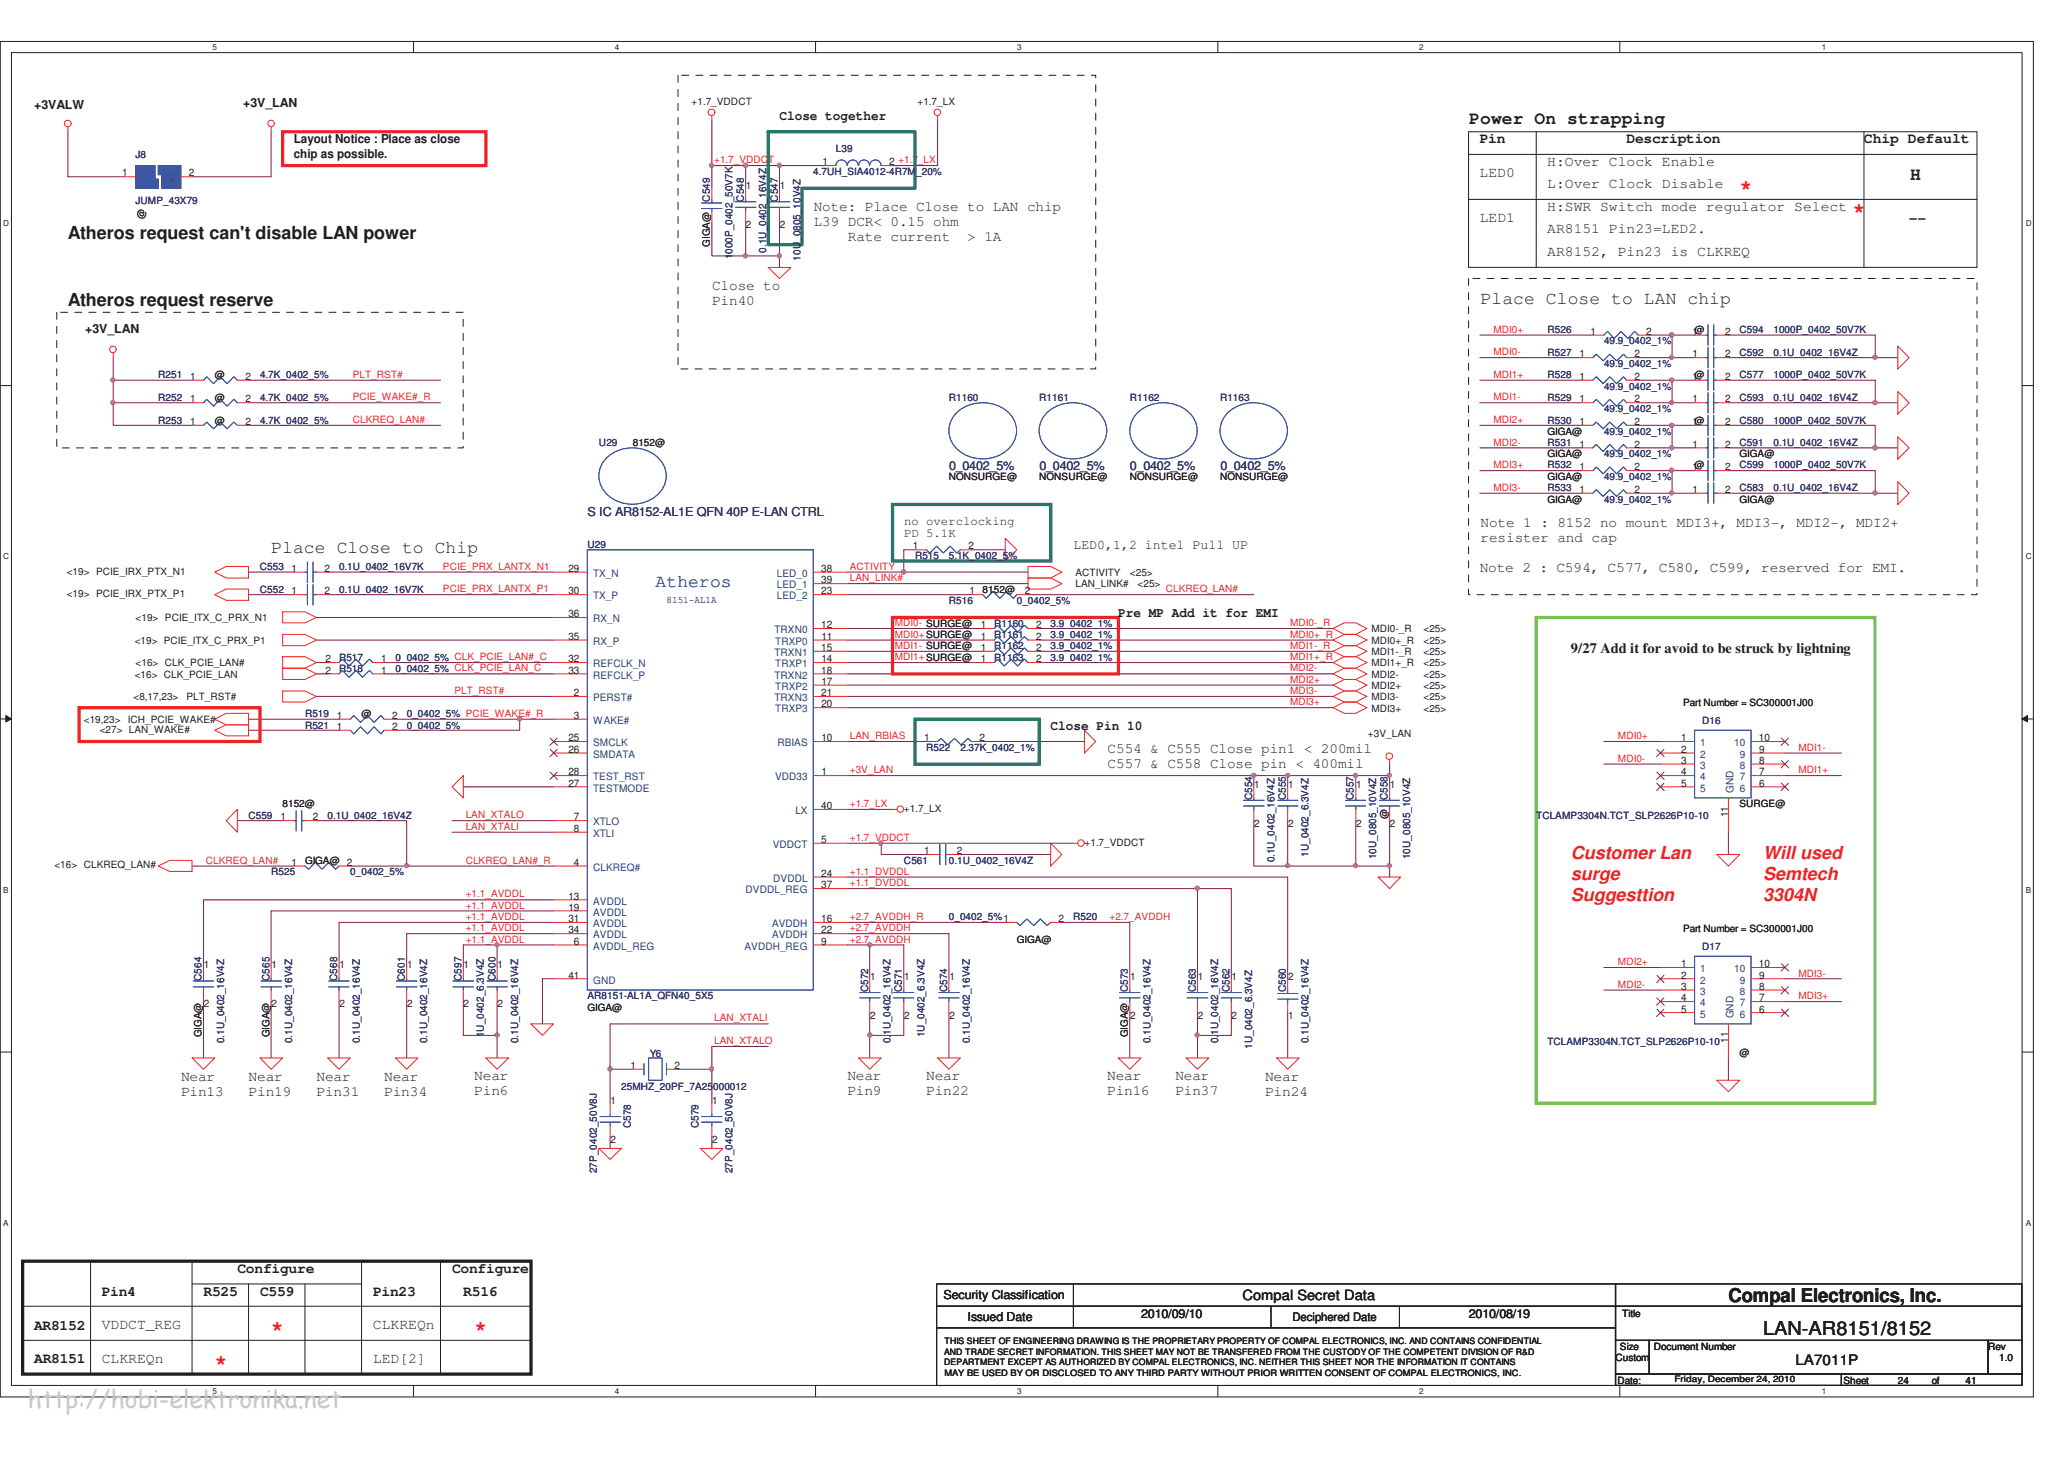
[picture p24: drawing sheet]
<svg xmlns="http://www.w3.org/2000/svg" width="297mm" height="210mm" viewBox="0 0 297 210" stroke-linecap="round" stroke-linejoin="round" font-family="sans-serif">
<defs><g id="words">
<text font-size="3.5" fill="#c7c9cb" x="4" y="202.6">http://hobi-elektronika.net</text>
<g font-size="3" fill="#ec2426">
<text x="250.4" y="28">*</text>
<text x="266.6" y="31.2">*</text>
<text x="30.9" y="197.1">*</text>
<text x="39" y="192.2">*</text>
<text x="68.3" y="192.2">*</text>
</g>
<g font-size="2.8" fill="#221e1f">
<text x="248.8" y="187.4">Compal Electronics, Inc.</text>
<text x="253.7" y="192.2">LAN-AR8151/8152</text>
</g>
<g font-size="2.6" fill="#221e1f">
<text x="211.5" y="17.8">Power On strapping</text>
<text x="274.9" y="25.9">H</text>
<text x="9.8" y="34.4">Atheros request can't disable LAN power</text>
<text x="9.8" y="44.1">Atheros request reserve</text>
<text x="213.1" y="43.8">Place Close to LAN chip</text>
<text x="39" y="79.5">Place Close to Chip</text>
</g>
<text font-size="2.6" fill="#3a53a4" x="94.4" y="84.4">Atheros</text>
<g font-size="2.6" fill="#ec2426">
<text x="226.1" y="123.7">Customer Lan</text>
<text x="253.7" y="123.7">Will used</text>
<text x="226.1" y="126.6">surge</text>
<text x="226.1" y="129.6">Suggesttion</text>
<text x="253.7" y="126.6">Semtech</text>
<text x="253.7" y="129.6">3304N</text>
</g>
<g font-size="2.1" fill="#221e1f">
<text x="213" y="20.6">Pin</text>
<text x="222.7" y="23.8">H:Over Clock Enable</text>
<text x="234.1" y="20.6">Description</text>
<text x="268.2" y="20.6">Chip Default</text>
<text x="212.9" y="25.4">LED0</text>
<text x="222.7" y="27">L:Over Clock Disable</text>
<text x="117.1" y="30.3">Note: Place Close to LAN chip</text>
<text x="117.1" y="32.5">L39 DCR&lt; 0.15 ohm</text>
<text x="122" y="34.6">Rate current</text>
<text x="139.2" y="34.6">&gt; 1A</text>
<text x="212.9" y="32">LED1</text>
<text x="222.7" y="33.6">AR8151 Pin23=LED2.</text>
<text x="222.7" y="30.3">H:SWR Switch mode regulator Select</text>
<text x="274.7" y="32">--</text>
<text x="102.5" y="41.7">Close to</text>
<text x="222.7" y="36.8">AR8152, Pin23 is CLKREQ</text>
<text x="102.5" y="43.9">Pin40</text>
<text x="213.1" y="75.8">Note 1 : 8152 no mount MDI3+, MDI3-, MDI2-, MDI2+</text>
<text x="213.1" y="78">resister and cap</text>
<text x="212.9" y="82.3">Note 2 : C594, C577, C580, C599, reserved for EMI.</text>
<text x="226.1" y="94">9/27 Add it for avoid to be struck by lightning</text>
<text x="159.4" y="108.3">C554 &amp; C555 Close pin1 &lt; 200mil</text>
<text x="159.4" y="110.5">C557 &amp; C558 Close pin &lt; 400mil</text>
<text x="26.1" y="155.5">Near</text>
<text x="35.8" y="155.5">Near</text>
<text x="45.6" y="155.5">Near</text>
<text x="55.3" y="155.5">Near</text>
<text x="68.3" y="155.5">Near</text>
<text x="121.9" y="155.5">Near</text>
<text x="133.3" y="155.5">Near</text>
<text x="159.3" y="155.5">Near</text>
<text x="169.2" y="155.5">Near</text>
<text x="182.1" y="155.5">Near</text>
<text x="26.1" y="157.7">Pin13</text>
<text x="35.8" y="157.7">Pin19</text>
<text x="45.6" y="157.7">Pin31</text>
<text x="55.3" y="157.7">Pin34</text>
<text x="68.3" y="157.6">Pin6</text>
<text x="121.9" y="157.6">Pin9</text>
<text x="133.3" y="157.6">Pin22</text>
<text x="159.3" y="157.6">Pin16</text>
<text x="169.2" y="157.7">Pin37</text>
<text x="182.1" y="157.7">Pin24</text>
<text x="34.2" y="183.2">Configure</text>
<text x="65.1" y="183.2">Configure</text>
<text x="4.9" y="191.4">AR8152</text>
<text x="14.6" y="186.5">Pin4</text>
<text x="14.6" y="191.3">VDDCT_REG</text>
<text x="29.3" y="186.5">R525</text>
<text x="37.4" y="186.5">C559</text>
<text x="53.7" y="191.3">CLKREQn</text>
<text x="53.7" y="186.5">Pin23</text>
<text x="66.7" y="186.5">R516</text>
<text x="4.9" y="196.2">AR8151</text>
<text x="14.7" y="196.1">CLKREQn</text>
<text x="53.7" y="196.1">LED[2]</text>
<text x="258.4" y="196.4">LA7011P</text>
</g>
<text font-size="2" fill="#221e1f" x="178.8" y="187.2">Compal Secret Data</text>
<g font-size="1.9" fill="#221e1f">
<text x="112.2" y="17.3">Close together</text>
<text x="154.5" y="79">LED0,1,2 intel Pull UP</text>
<text x="160.9" y="88.9">Pre MP Add it for EMI</text>
<text x="151.2" y="105.1">Close Pin 10</text>
</g>
<g font-size="1.8" fill="#221e1f">
<text x="4.9" y="15.7">+3VALW</text>
<text x="35" y="15.4">+3V_LAN</text>
<text x="42.3" y="20.6">Layout Notice : Place as close</text>
<text x="42.3" y="22.7">chip as possible.</text>
<text x="12.2" y="47.9">+3V_LAN</text>
<text x="130.1" y="75.6">no overclocking</text>
<text x="130.1" y="77.3">PD 5.1K</text>
<text x="135.8" y="187">Security Classification</text>
<text x="139.2" y="190.1">Issued Date</text>
<text x="164.2" y="189.6">2010/09/10</text>
<text x="211.4" y="189.6">2010/08/19</text>
</g>
<g font-size="1.8" fill="#2d2d72">
<text x="136.6" y="67.7">0_0402_5%</text>
<text x="149.6" y="67.7">0_0402_5%</text>
<text x="162.6" y="67.7">0_0402_5%</text>
<text x="175.6" y="67.7">0_0402_5%</text>
<text x="84.5" y="74.2">S IC AR8152-AL1E QFN 40P E-LAN CTRL</text>
</g>
<text font-size="1.7" fill="#221e1f" x="186" y="190.2">Deciphered Date</text>
<g font-size="1.5" fill="#221e1f">
<text x="118.4" y="23.8">1</text>
<text x="128" y="23.8">2 +1.7_LX</text>
<text x="17.6" y="25.4">1</text>
<text x="27.2" y="25.4">2</text>
<text x="107.3" y="27.2">1</text>
<text x="112.2" y="27.2">1</text>
<text x="107.3" y="32.8">2</text>
<text x="112.2" y="32.8">2</text>
<text x="227.3" y="51.4">1</text>
<text x="228.9" y="48.2">1</text>
<text x="235.2" y="51.4">2</text>
<text x="236.9" y="48.2">2</text>
<text x="243.6" y="51.4">1</text>
<text x="243.6" y="48.2">1@</text>
<text x="248.3" y="51.4">2</text>
<text x="248.3" y="48.2">2</text>
<text x="27.3" y="54.7">1</text>
<text x="27.3" y="57.9">1</text>
<text x="35.3" y="54.7">2</text>
<text x="35.3" y="57.9">2</text>
<text x="227.3" y="54.7">1</text>
<text x="227.3" y="57.9">1</text>
<text x="235.2" y="54.7">2</text>
<text x="235.2" y="57.9">2</text>
<text x="243.6" y="54.7">1@</text>
<text x="243.6" y="57.9">1</text>
<text x="248.3" y="54.7">2</text>
<text x="248.3" y="57.9">2</text>
<text x="27.3" y="61.2">1</text>
<text x="35.3" y="61.2">2</text>
<text x="227.3" y="64.4">1</text>
<text x="227.3" y="61.2">1</text>
<text x="235.2" y="64.4">2</text>
<text x="235.2" y="61.2">2</text>
<text x="243.6" y="61.2">1@</text>
<text x="243.6" y="64.4">1</text>
<text x="248.3" y="61.2">2</text>
<text x="248.3" y="64.4">2</text>
<text x="227.3" y="70.9">1</text>
<text x="227.3" y="67.7">1</text>
<text x="235.2" y="70.9">2</text>
<text x="235.2" y="67.7">2</text>
<text x="243.6" y="70.9">1</text>
<text x="243.6" y="67.7">1@</text>
<text x="248.3" y="70.9">2</text>
<text x="248.3" y="67.7">2</text>
<text x="42" y="82.3">1</text>
<text x="46.7" y="82.3">2</text>
<text x="81.8" y="82.3">29</text>
<text x="118.2" y="82.3">38</text>
<text x="118.2" y="84">39</text>
<text x="131.4" y="79.1">1</text>
<text x="139.4" y="79.1">2</text>
<text x="42" y="85.6">1</text>
<text x="46.7" y="85.6">2</text>
<text x="81.8" y="85.5">30</text>
<text x="81.8" y="88.8">36</text>
<text x="118.2" y="85.5">23</text>
<text x="139.5" y="85.6">1</text>
<text x="147.5" y="85.6">2</text>
<text x="46.9" y="95.3">2</text>
<text x="54.8" y="95.3">1</text>
<text x="81.8" y="92.1">35</text>
<text x="81.8" y="95.3">32</text>
<text x="118.2" y="90.4">12</text>
<text x="118.2" y="93.7">15</text>
<text x="118.2" y="92.1">11</text>
<text x="118.2" y="95.3">14</text>
<text x="141.1" y="93.7">1</text>
<text x="141.1" y="95.3">1</text>
<text x="141.1" y="90.4">1</text>
<text x="141.1" y="92.1">1</text>
<text x="149.1" y="93.7">2</text>
<text x="149.1" y="95.3">2</text>
<text x="149.1" y="90.4">2</text>
<text x="149.1" y="92.1">2</text>
<text x="46.9" y="96.9">2</text>
<text x="54.8" y="96.9">1</text>
<text x="81.8" y="96.9">33</text>
<text x="82.6" y="100.2">2</text>
<text x="118.2" y="96.9">18</text>
<text x="118.2" y="100.2">21</text>
<text x="118.2" y="98.6">17</text>
<text x="118.2" y="101.8">20</text>
<text x="48.5" y="103.5">1</text>
<text x="48.5" y="105.1">1</text>
<text x="56.4" y="103.5">2</text>
<text x="56.4" y="105.1">2</text>
<text x="81.8" y="106.7">25</text>
<text x="82.6" y="103.5">3</text>
<text x="118.2" y="106.7">10</text>
<text x="133" y="106.7">1</text>
<text x="141" y="106.7">2</text>
<text x="241.9" y="106.7">1</text>
<text x="253.1" y="106.7">10</text>
<text x="81.8" y="111.6">28</text>
<text x="81.8" y="113.2">27</text>
<text x="81.8" y="108.3">26</text>
<text x="118.2" y="111.6">1</text>
<text x="180.5" y="113.4">1</text>
<text x="185.4" y="113.4">1</text>
<text x="195.2" y="113.4">1</text>
<text x="200" y="113.4">1</text>
<text x="241.9" y="108.3">2</text>
<text x="241.9" y="109.9">3</text>
<text x="241.9" y="111.6">4</text>
<text x="241.9" y="113.2">5</text>
<text x="253.2" y="113.2">6</text>
<text x="253.2" y="111.6">7</text>
<text x="253.2" y="109.9">8</text>
<text x="253.2" y="108.3">9</text>
<text x="40.3" y="118.1">1</text>
<text x="45" y="118.1">2</text>
<text x="82.6" y="118.1">7</text>
<text x="82.6" y="119.7">8</text>
<text x="118.2" y="116.4">40</text>
<text x="180.5" y="119">2</text>
<text x="185.4" y="119">2</text>
<text x="195.2" y="119">2</text>
<text x="200" y="119">2</text>
<text x="248.7" y="117.6" transform="rotate(-90 248.7 117.6)">11</text>
<text x="42" y="124.6">1</text>
<text x="82.6" y="124.6">4</text>
<text x="118.2" y="121.3">5</text>
<text x="133" y="122.9">1</text>
<text x="137.7" y="122.9">2</text>
<text x="81.8" y="131">19</text>
<text x="81.8" y="129.5">13</text>
<text x="118.2" y="126.2">24</text>
<text x="118.2" y="127.8">37</text>
<text x="81.8" y="132.7">31</text>
<text x="81.8" y="134.3">34</text>
<text x="82.6" y="136">6</text>
<text x="118.2" y="134.3">22</text>
<text x="118.2" y="132.7">16</text>
<text x="118.2" y="136">9</text>
<text x="152.3" y="132.7">2</text>
<text x="29.3" y="139.4">1</text>
<text x="39.1" y="139.4">1</text>
<text x="48.8" y="139.4">1</text>
<text x="58.6" y="139.4">1</text>
<text x="66.7" y="139.4">1</text>
<text x="71.6" y="139.4">1</text>
<text x="81.8" y="140.9">41</text>
<text x="125.2" y="141">1</text>
<text x="130.1" y="141">1</text>
<text x="136.6" y="141">1</text>
<text x="162.7" y="141">1</text>
<text x="172.4" y="141">1</text>
<text x="177.3" y="141">1</text>
<text x="185.4" y="141">2</text>
<text x="241.9" y="139.2">1</text>
<text x="241.9" y="140.9">2</text>
<text x="241.9" y="142.4">3</text>
<text x="253.1" y="139.2">10</text>
<text x="253.2" y="142.4">8</text>
<text x="253.2" y="140.9">9</text>
<text x="29.3" y="145">2</text>
<text x="39.1" y="145">2</text>
<text x="48.8" y="145">2</text>
<text x="58.6" y="145">2</text>
<text x="66.7" y="145">2</text>
<text x="71.6" y="145">2</text>
<text x="125.2" y="146.7">2</text>
<text x="130.1" y="146.7">2</text>
<text x="136.6" y="146.7">2</text>
<text x="162.7" y="146.7">2</text>
<text x="172.4" y="146.7">2</text>
<text x="177.3" y="146.7">2</text>
<text x="185.4" y="146.7">1</text>
<text x="241.9" y="144.1">4</text>
<text x="241.9" y="145.7">5</text>
<text x="253.2" y="145.7">6</text>
<text x="253.2" y="144.1">7</text>
<text x="90.7" y="153.8">1</text>
<text x="97.1" y="153.8">2</text>
<text x="248.7" y="150.1" transform="rotate(-90 248.7 150.1)">11</text>
<text x="87.9" y="158.9">1</text>
<text x="102.5" y="158.9">1</text>
<text x="87.9" y="164.5">2</text>
<text x="102.5" y="164.5">2</text>
</g>
<g font-size="1.5" fill="#1d437e">
<text x="85.4" y="83">TX_N</text>
<text x="111.8" y="83">LED_0</text>
<text x="85.4" y="86.3">TX_P</text>
<text x="85.4" y="89.5">RX_N</text>
<text x="111.8" y="84.7">LED_1</text>
<text x="111.8" y="86.3">LED_2</text>
<text x="85.4" y="92.8">RX_P</text>
<text x="111.5" y="91.1">TRXN0</text>
<text x="111.5" y="94.4">TRXN1</text>
<text x="111.6" y="92.8">TRXP0</text>
<text x="85.4" y="100.9">PERST#</text>
<text x="85.4" y="97.7">REFCLK_P</text>
<text x="85.4" y="96.1">REFCLK_N</text>
<text x="111.5" y="97.7">TRXN2</text>
<text x="111.5" y="100.9">TRXN3</text>
<text x="111.6" y="96.1">TRXP1</text>
<text x="111.6" y="99.3">TRXP2</text>
<text x="85.4" y="107.4">SMCLK</text>
<text x="85.4" y="104.2">WAKE#</text>
<text x="111.6" y="102.5">TRXP3</text>
<text x="111.9" y="107.4">RBIAS</text>
<text x="244.7" y="107.4">1</text>
<text x="249.6" y="107.4">10</text>
<text x="85.4" y="112.3">TEST_RST</text>
<text x="85.4" y="113.9">TESTMODE</text>
<text x="85.4" y="109">SMDATA</text>
<text x="111.6" y="112.3">VDD33</text>
<text x="244.7" y="109">2</text>
<text x="244.7" y="110.7">3</text>
<text x="244.7" y="112.3">4</text>
<text x="244.7" y="113.9">5</text>
<text x="250.4" y="113.9">6</text>
<text x="250.4" y="112.3">7</text>
<text x="250.4" y="110.7">8</text>
<text x="250.4" y="109">9</text>
<text x="85.4" y="118.8">XTLO</text>
<text x="114.5" y="117.2">LX</text>
<text x="249.5" y="114.1" transform="rotate(-90 249.5 114.1)">GND</text>
<text x="85.4" y="125.3">CLKREQ#</text>
<text x="85.4" y="120.4">XTLI</text>
<text x="111.2" y="122">VDDCT</text>
<text x="85.4" y="131.8">AVDDL</text>
<text x="85.4" y="130.2">AVDDL</text>
<text x="107.3" y="128.6">DVDDL_REG</text>
<text x="111.3" y="126.9">DVDDL</text>
<text x="85.4" y="133.4">AVDDL</text>
<text x="85.4" y="135">AVDDL</text>
<text x="85.4" y="136.7">AVDDL_REG</text>
<text x="107.1" y="136.7">AVDDH_REG</text>
<text x="111.1" y="135">AVDDH</text>
<text x="111.1" y="133.4">AVDDH</text>
<text x="85.4" y="141.6">GND</text>
<text x="244.7" y="139.9">1</text>
<text x="244.7" y="141.6">2</text>
<text x="244.7" y="143.2">3</text>
<text x="249.6" y="139.9">10</text>
<text x="250.4" y="143.2">8</text>
<text x="250.4" y="141.6">9</text>
<text x="244.7" y="144.8">4</text>
<text x="244.7" y="146.4">5</text>
<text x="249.5" y="146.6" transform="rotate(-90 249.5 146.6)">GND</text>
<text x="250.4" y="146.4">6</text>
<text x="250.4" y="144.8">7</text>
</g>
<g font-size="1.4" fill="#221e1f">
<text x="99.5" y="15.1">+1.7_VDDCT</text>
<text x="132" y="15.1">+1.7_LX</text>
<text x="20.9" y="31.4" transform="rotate(-90 20.9 31.4)">@</text>
<text x="102.2" y="35.5" transform="rotate(-90 102.2 35.5)">GIGA@</text>
<text x="30.9" y="54.4">@</text>
<text x="30.9" y="57.7">@</text>
<text x="30.9" y="61">@</text>
<text x="91.1" y="64.2">8152@</text>
<text x="222.7" y="65.8">GIGA@</text>
<text x="222.7" y="62.6">GIGA@</text>
<text x="250.4" y="65.8">GIGA@</text>
<text x="136.5" y="69.1">NONSURGE@</text>
<text x="149.6" y="69.1">NONSURGE@</text>
<text x="162.6" y="69.1">NONSURGE@</text>
<text x="175.6" y="69.1">NONSURGE@</text>
<text x="222.7" y="69.1">GIGA@</text>
<text x="222.7" y="72.4">GIGA@</text>
<text x="250.4" y="72.4">GIGA@</text>
<text x="9.6" y="82.7">&lt;19&gt; PCIE_IRX_PTX_N1</text>
<text x="154.8" y="82.9">ACTIVITY</text>
<text x="162.6" y="82.9">&lt;25&gt;</text>
<text x="9.6" y="86">&lt;19&gt; PCIE_IRX_PTX_P1</text>
<text x="19.5" y="89.4">&lt;19&gt; PCIE_ITX_C_PRX_N1</text>
<text x="141.4" y="85.4">8152@</text>
<text x="154.8" y="84.5">LAN_LINK#</text>
<text x="163.7" y="84.5">&lt;25&gt;</text>
<text x="19.4" y="92.7">&lt;19&gt; PCIE_ITX_C_PRX_P1</text>
<text x="19.5" y="95.9">&lt;16&gt; CLK_PCIE_LAN#</text>
<text x="197.4" y="95.9">MDI1+_R</text>
<text x="197.4" y="91">MDI0-_R</text>
<text x="197.4" y="92.7">MDI0+_R</text>
<text x="197.4" y="94.3">MDI1-_R</text>
<text x="204.9" y="95.9">&lt;25&gt;</text>
<text x="204.9" y="92.7">&lt;25&gt;</text>
<text x="204.9" y="91">&lt;25&gt;</text>
<text x="204.9" y="94.3">&lt;25&gt;</text>
<text x="19.2" y="100.8">&lt;8,17,23&gt;</text>
<text x="19.4" y="97.5">&lt;16&gt; CLK_PCIE_LAN</text>
<text x="26.8" y="100.8">PLT_RST#</text>
<text x="197.4" y="97.5">MDI2-</text>
<text x="197.4" y="99.1">MDI2+</text>
<text x="197.4" y="100.8">MDI3-</text>
<text x="204.9" y="97.5">&lt;25&gt;</text>
<text x="204.9" y="99.1">&lt;25&gt;</text>
<text x="204.9" y="100.8">&lt;25&gt;</text>
<text x="242.2" y="101.6">Part Number = SC300001J00</text>
<text x="12.1" y="104">&lt;19,23&gt;</text>
<text x="14.3" y="105.5">&lt;27&gt; LAN_WAKE#</text>
<text x="18.4" y="104">ICH_PCIE_WAKE#</text>
<text x="52" y="103.2">@</text>
<text x="196.9" y="106.1">+3V_LAN</text>
<text x="197.4" y="102.4">MDI3+</text>
<text x="204.9" y="102.4">&lt;25&gt;</text>
<text x="40.7" y="116.2">8152@</text>
<text x="130.1" y="116.9">+1.7_LX</text>
<text x="199.7" y="117.9" transform="rotate(-90 199.7 117.9)">@</text>
<text x="250.3" y="116.2">SURGE@</text>
<text x="7.8" y="125">&lt;16&gt; CLKREQ_LAN#</text>
<text x="43.9" y="124.3">GIGA@ 2</text>
<text x="156.1" y="121.7">+1.7_VDDCT</text>
<text x="146.3" y="135.7">GIGA@</text>
<text x="242.2" y="134.1">Part Number = SC300001J00</text>
<text x="29" y="149.3" transform="rotate(-90 29 149.3)">GIGA@</text>
<text x="38.8" y="149.3" transform="rotate(-90 38.8 149.3)">GIGA@</text>
<text x="84.5" y="145.5">GIGA@</text>
<text x="162.3" y="149.3" transform="rotate(-90 162.3 149.3)">GIGA@</text>
<text x="250.3" y="152">@</text>
<text x="233.5" y="189.5">Title</text>
<text x="232.5" y="195.9">Custom</text>
<text x="233.1" y="194.3">Size</text>
<text x="238" y="194.3">Document Number</text>
<text x="286.1" y="194.3">Rev</text>
<text x="287.7" y="195.9">1.0</text>
<text x="232.8" y="199.1">Date:</text>
<text x="265.3" y="199.1">Sheet</text>
<text x="273.1" y="199.1">24</text>
<text x="278" y="199.1">of</text>
<text x="282.9" y="199.1">41</text>
</g>
<g font-size="1.4" fill="#2d2d72">
<text x="19.5" y="22.7">J8</text>
<text x="120.3" y="21.9">L39</text>
<text x="19.5" y="29.4">JUMP_43X79</text>
<text x="102.2" y="29" transform="rotate(-90 102.2 29)">C549</text>
<text x="107.1" y="29" transform="rotate(-90 107.1 29)">C548</text>
<text x="111.9" y="29" transform="rotate(-90 111.9 29)">C547</text>
<text x="117" y="25.2">4.7UH_SIA4012-4R7M_20%</text>
<text x="105.4" y="37.3" transform="rotate(-90 105.4 37.3)">1000P_0402_50V7K</text>
<text x="110.3" y="36.4" transform="rotate(-90 110.3 36.4)">0.1U_0402_16V4Z</text>
<text x="115.2" y="37.5" transform="rotate(-90 115.2 37.5)">10U_0805_10V4Z</text>
<text x="222.7" y="47.9">R526</text>
<text x="250.4" y="47.9">C594</text>
<text x="255.2" y="47.9">1000P_0402_50V7K</text>
<text x="222.7" y="51.2">R527</text>
<text x="230.8" y="49.6">49.9_0402_1%</text>
<text x="230.8" y="52.8">49.9_0402_1%</text>
<text x="250.4" y="51.2">C592</text>
<text x="255.2" y="51.2">0.1U_0402_16V4Z</text>
<text x="22.8" y="54.4">R251</text>
<text x="22.8" y="57.7">R252</text>
<text x="37.4" y="54.4">4.7K_0402_5%</text>
<text x="37.4" y="57.7">4.7K_0402_5%</text>
<text x="136.5" y="57.7">R1160</text>
<text x="149.6" y="57.7">R1161</text>
<text x="162.6" y="57.7">R1162</text>
<text x="175.6" y="57.7">R1163</text>
<text x="222.7" y="54.4">R528</text>
<text x="222.7" y="57.7">R529</text>
<text x="230.8" y="56.1">49.9_0402_1%</text>
<text x="230.8" y="59.3">49.9_0402_1%</text>
<text x="250.4" y="54.4">C577</text>
<text x="250.4" y="57.7">C593</text>
<text x="255.2" y="54.4">1000P_0402_50V7K</text>
<text x="255.2" y="57.7">0.1U_0402_16V4Z</text>
<text x="22.8" y="61">R253</text>
<text x="37.4" y="61">4.7K_0402_5%</text>
<text x="86.2" y="64.2">U29</text>
<text x="222.7" y="64.2">R531</text>
<text x="222.7" y="61">R530</text>
<text x="230.8" y="65.8">49.9_0402_1%</text>
<text x="230.8" y="62.6">49.9_0402_1%</text>
<text x="250.4" y="61">C580</text>
<text x="250.4" y="64.2">C591</text>
<text x="255.2" y="61">1000P_0402_50V7K</text>
<text x="255.2" y="64.2">0.1U_0402_16V4Z</text>
<text x="222.7" y="70.7">R533</text>
<text x="222.7" y="67.4">R532</text>
<text x="230.8" y="69.1">49.9_0402_1%</text>
<text x="250.4" y="70.7">C583</text>
<text x="250.4" y="67.4">C599</text>
<text x="255.2" y="70.7">0.1U_0402_16V4Z</text>
<text x="255.2" y="67.4">1000P_0402_50V7K</text>
<text x="230.8" y="72.4">49.9_0402_1%</text>
<text x="37.4" y="82.1">C553</text>
<text x="48.8" y="82.1">0.1U_0402_16V7K</text>
<text x="84.5" y="78.8">U29</text>
<text x="131.7" y="80.5">R515</text>
<text x="136.6" y="80.5">5.1K_0402_5%</text>
<text x="37.4" y="85.3">C552</text>
<text x="48.8" y="85.3">0.1U_0402_16V7K</text>
<text x="136.5" y="87">R516</text>
<text x="146.3" y="87">0_0402_5%</text>
<text x="48.8" y="95.1">R517</text>
<text x="56.9" y="95.1">0_0402_5% CLK_PCIE_LAN#_C</text>
<text x="143.1" y="93.5">R1162</text>
<text x="143.1" y="95.1">R1163</text>
<text x="143.1" y="90.2">R1160</text>
<text x="143.1" y="91.8">R1161</text>
<text x="151.2" y="93.5">3.9_0402_1%</text>
<text x="151.2" y="95.1">3.9_0402_1%</text>
<text x="151.2" y="90.2">3.9_0402_1%</text>
<text x="151.2" y="91.8">3.9_0402_1%</text>
<text x="48.8" y="96.7">R518</text>
<text x="56.9" y="96.7">0_0402_5% CLK_PCIE_LAN_C</text>
<text x="43.9" y="103.2">R519</text>
<text x="43.9" y="104.8">R521</text>
<text x="58.5" y="103.2">0_0402_5% PCIE_WAKE#_R</text>
<text x="58.5" y="104.8">0_0402_5%</text>
<text x="245" y="104.2">D16</text>
<text x="133.3" y="108.1">R522</text>
<text x="138.2" y="108.1">2.37K_0402_1%</text>
<text x="35.8" y="117.9">C559</text>
<text x="47.1" y="117.9">0.1U_0402_16V4Z</text>
<text x="180.2" y="115.2" transform="rotate(-90 180.2 115.2)">C554</text>
<text x="185.1" y="115.2" transform="rotate(-90 185.1 115.2)">C555</text>
<text x="194.8" y="115.2" transform="rotate(-90 194.8 115.2)">C557</text>
<text x="199.7" y="115.2" transform="rotate(-90 199.7 115.2)">C558</text>
<text x="221.1" y="117.9">TCLAMP3304N.TCT_SLP2626P10-10</text>
<text x="39" y="126">R525</text>
<text x="50.4" y="126">0_0402_5%</text>
<text x="130.1" y="124.3">C561</text>
<text x="136.6" y="124.3">0.1U_0402_16V4Z</text>
<text x="183.4" y="124.1" transform="rotate(-90 183.4 124.1)">0.1U_0402_16V4Z</text>
<text x="188.3" y="123.3" transform="rotate(-90 188.3 123.3)">1U_0402_6.3V4Z</text>
<text x="198.1" y="123.7" transform="rotate(-90 198.1 123.7)">10U_0805_10V4Z</text>
<text x="202.9" y="123.7" transform="rotate(-90 202.9 123.7)">10U_0805_10V4Z</text>
<text x="136.6" y="132.5">0_0402_5%1</text>
<text x="154.5" y="132.5">R520</text>
<text x="245" y="136.7">D17</text>
<text x="29" y="141.2" transform="rotate(-90 29 141.2)">C564</text>
<text x="38.8" y="141.2" transform="rotate(-90 38.8 141.2)">C565</text>
<text x="48.5" y="141.2" transform="rotate(-90 48.5 141.2)">C568</text>
<text x="58.3" y="141.2" transform="rotate(-90 58.3 141.2)">C601</text>
<text x="66.4" y="141.2" transform="rotate(-90 66.4 141.2)">C597</text>
<text x="71.3" y="141.2" transform="rotate(-90 71.3 141.2)">C600</text>
<text x="84.5" y="143.8">AR8151-AL1A_QFN40_5X5</text>
<text x="124.9" y="142.8" transform="rotate(-90 124.9 142.8)">C572</text>
<text x="129.8" y="142.8" transform="rotate(-90 129.8 142.8)">C571</text>
<text x="136.3" y="142.8" transform="rotate(-90 136.3 142.8)">C574</text>
<text x="162.3" y="142.8" transform="rotate(-90 162.3 142.8)">C573</text>
<text x="172.1" y="142.8" transform="rotate(-90 172.1 142.8)">C563</text>
<text x="177" y="142.8" transform="rotate(-90 177 142.8)">C562</text>
<text x="185.1" y="142.8" transform="rotate(-90 185.1 142.8)">C560</text>
<text x="69.6" y="149.3" transform="rotate(-90 69.6 149.3)">1U_0402_6.3V4Z</text>
<text x="133" y="149.3" transform="rotate(-90 133 149.3)">1U_0402_6.3V4Z</text>
<text x="32.3" y="150.1" transform="rotate(-90 32.3 150.1)">0.1U_0402_16V4Z</text>
<text x="42" y="150.1" transform="rotate(-90 42 150.1)">0.1U_0402_16V4Z</text>
<text x="51.8" y="150.1" transform="rotate(-90 51.8 150.1)">0.1U_0402_16V4Z</text>
<text x="61.5" y="150.1" transform="rotate(-90 61.5 150.1)">0.1U_0402_16V4Z</text>
<text x="74.6" y="150.1" transform="rotate(-90 74.6 150.1)">0.1U_0402_16V4Z</text>
<text x="93.5" y="152.2">Y6</text>
<text x="128.2" y="150.2" transform="rotate(-90 128.2 150.2)">0.1U_0402_16V4Z</text>
<text x="139.6" y="150.2" transform="rotate(-90 139.6 150.2)">0.1U_0402_16V4Z</text>
<text x="165.6" y="150.2" transform="rotate(-90 165.6 150.2)">0.1U_0402_16V4Z</text>
<text x="175.3" y="150.2" transform="rotate(-90 175.3 150.2)">0.1U_0402_16V4Z</text>
<text x="180.2" y="151" transform="rotate(-90 180.2 151)">1U_0402_6.3V4Z</text>
<text x="188.3" y="150.2" transform="rotate(-90 188.3 150.2)">0.1U_0402_16V4Z</text>
<text x="222.7" y="150.4">TCLAMP3304N.TCT_SLP2626P10-10</text>
<text x="89.4" y="156.8">25MHZ_20PF_7A25000012</text>
<text x="90.8" y="162.4" transform="rotate(-90 90.8 162.4)">C578</text>
<text x="100.5" y="162.4" transform="rotate(-90 100.5 162.4)">C579</text>
<text x="85.9" y="168.8" transform="rotate(-90 85.9 168.8)">27P_0402_50V8J</text>
<text x="105.4" y="168.8" transform="rotate(-90 105.4 168.8)">27P_0402_50V8J</text>
</g>
<g font-size="1.4" fill="#ec2426">
<text x="102.8" y="23.5">+1.7_VDDCT</text>
<text x="214.9" y="47.9">MDI0+</text>
<text x="214.9" y="51.1">MDI0-</text>
<text x="50.8" y="54.4">PLT_RST#</text>
<text x="50.8" y="57.6">PCIE_WAKE#_R</text>
<text x="214.9" y="54.4">MDI1+</text>
<text x="214.9" y="57.6">MDI1-</text>
<text x="50.8" y="60.9">CLKREQ_LAN#</text>
<text x="214.9" y="64.1">MDI2-</text>
<text x="214.9" y="60.9">MDI2+</text>
<text x="214.9" y="67.4">MDI3+</text>
<text x="214.9" y="70.7">MDI3-</text>
<text x="63.7" y="82">PCIE_PRX_LANTX_N1</text>
<text x="122.3" y="83.6">LAN_LINK#</text>
<text x="122.3" y="82">ACTIVITY</text>
<text x="63.7" y="85.3">PCIE_PRX_LANTX_P1</text>
<text x="167.8" y="85.3">CLKREQ_LAN#</text>
<text x="128.8" y="90.1">MDI0- SURGE@</text>
<text x="128.8" y="91.8">MDI0+SURGE@</text>
<text x="128.8" y="93.4">MDI1- SURGE@</text>
<text x="128.8" y="95">MDI1+SURGE@</text>
<text x="185.7" y="95">MDI1+_R</text>
<text x="185.7" y="91.8">MDI0+_R</text>
<text x="185.7" y="90.1">MDI0-_R</text>
<text x="185.7" y="93.4">MDI1-_R</text>
<text x="65.4" y="99.9">PLT_RST#</text>
<text x="185.7" y="101.5">MDI3+</text>
<text x="185.7" y="99.9">MDI3-</text>
<text x="185.7" y="98.3">MDI2+</text>
<text x="185.7" y="96.6">MDI2-</text>
<text x="122.3" y="106.4">LAN_RBIAS</text>
<text x="232.8" y="106.4">MDI0+</text>
<text x="122.3" y="111.3">+3V_LAN</text>
<text x="232.8" y="109.6">MDI0-</text>
<text x="258.8" y="108">MDI1-</text>
<text x="258.8" y="111.3">MDI1+</text>
<text x="67" y="119.4">LAN_XTALI</text>
<text x="67" y="117.8">LAN_XTALO</text>
<text x="122.3" y="116.2">+1.7_LX</text>
<text x="29.6" y="124.3">CLKREQ_LAN#</text>
<text x="67" y="124.3">CLKREQ_LAN#_R</text>
<text x="122.3" y="125.9">+1.1_DVDDL</text>
<text x="122.3" y="121">+1.7_VDDCT</text>
<text x="67" y="129.2">+1.1_AVDDL</text>
<text x="67" y="130.8">+1.1_AVDDL</text>
<text x="122.3" y="127.5">+1.1_DVDDL</text>
<text x="67" y="132.4">+1.1_AVDDL</text>
<text x="67" y="134">+1.1_AVDDL</text>
<text x="67" y="135.7">+1.1_AVDDL</text>
<text x="122.3" y="134">+2.7_AVDDH</text>
<text x="122.3" y="135.7">+2.7_AVDDH</text>
<text x="122.3" y="132.4">+2.7_AVDDH_R</text>
<text x="159.7" y="132.4">+2.7_AVDDH</text>
<text x="232.8" y="138.9">MDI2+</text>
<text x="232.8" y="142.1">MDI2-</text>
<text x="258.8" y="143.8">MDI3+</text>
<text x="258.8" y="140.6">MDI3-</text>
<text x="102.8" y="147">LAN_XTALI</text>
<text x="102.8" y="150.3">LAN_XTALO</text>
</g>
<text font-size="1.4" fill="#3a53a4" x="95.9" y="86.8">8151-AL1A</text>
<g font-size="1.3" fill="#221e1f">
<text x="135.9" y="195">AND TRADE SECRET INFORMATION. THIS SHEET MAY NOT BE TRANSFERED FROM THE CUSTODY OF THE COMPETENT DIVISION OF R&amp;D</text>
<text x="135.9" y="196.5">DEPARTMENT EXCEPT AS AUTHORIZED BY COMPAL ELECTRONICS, INC. NEITHER THIS SHEET NOR THE INFORMATION IT CONTAINS</text>
<text x="135.9" y="198">MAY BE USED BY OR DISCLOSED TO ANY THIRD PARTY WITHOUT PRIOR WRITTEN CONSENT OF COMPAL ELECTRONICS, INC.</text>
<text x="135.9" y="193.4">THIS SHEET OF ENGINEERING DRAWING IS THE PROPRIETARY PROPERTY OF COMPAL ELECTRONICS, INC. AND CONTAINS CONFIDENTIAL</text>
<text x="241" y="199">Friday, December 24, 2010</text>
</g>
<g font-size="1.2" fill="#221e1f">
<text x="30.6" y="7.2">5</text>
<text x="88.5" y="7.2">4</text>
<text x="146.4" y="7.2">3</text>
<text x="204.3" y="7.2">2</text>
<text x="262.2" y="7.2">1</text>
<text x=".5" y="32.6">D</text>
<text x="291.5" y="32.6">D</text>
<text x=".5" y="80.5">C</text>
<text x="291.5" y="80.5">C</text>
<text x=".5" y="128.5">B</text>
<text x="291.5" y="128.5">B</text>
<text x=".5" y="176.4">A</text>
<text x="291.5" y="176.4">A</text>
<text x="30.6" y="200.6">5</text>
<text x="88.5" y="200.6">4</text>
<text x="146.4" y="200.6">3</text>
<text x="204.3" y="200.6">2</text>
<text x="262.2" y="200.6">1</text>
</g>
</g></defs>
<path d="M0 6h292.6v195.1h-292.6zM1.6 7.6h289.4v191.8h-289.4z" fill="none" stroke="#221e1f" stroke-width=".14"/>
<g fill="#fff">
<path d="M30.6 6.1h.6v1.3h-.6z"/>
<path d="M30.6 199.6h.6v1.3h-.6z"/>
</g>
<path d="M59.5 6v1.6M59.5 199.4v1.6" fill="none" stroke="#221e1f" stroke-width=".14"/>
<g fill="#fff">
<path d="M88.4 6.1h.6v1.3h-.6z"/>
<path d="M88.4 199.6h.6v1.3h-.6z"/>
</g>
<path d="M117.4 6v1.6M117.4 199.4v1.6" fill="none" stroke="#221e1f" stroke-width=".14"/>
<g fill="#fff">
<path d="M146.3 6.1h.6v1.3h-.6z"/>
<path d="M146.3 199.6h.6v1.3h-.6z"/>
</g>
<path d="M175.3 6v1.6M175.3 199.4v1.6" fill="none" stroke="#221e1f" stroke-width=".14"/>
<g fill="#fff">
<path d="M204.2 6.1h.5v1.3h-.5z"/>
<path d="M204.2 199.6h.5v1.3h-.5z"/>
</g>
<path d="M233.1 6v1.6M233.1 199.4v1.6" fill="none" stroke="#221e1f" stroke-width=".14"/>
<g fill="#fff">
<path d="M262 6.1h.6v1.3h-.6z"/>
<path d="M262 199.6h.6v1.3h-.6z"/>
<path d="M.5 31.5h.8v1.3h-.8z"/>
<path d="M291.4 31.5h.8v1.3h-.8z"/>
<path d="M.5 79.4h.8v1.4h-.8z"/>
<path d="M291.4 79.4h.8v1.4h-.8z"/>
</g>
<path d="M0 55.5h1.6M291 55.5h1.6" fill="none" stroke="#221e1f" stroke-width=".14"/>
<g fill="#fff">
<path d="M.5 127.4h.7v1.3h-.7z"/>
<path d="M291.4 127.4h.7v1.3h-.7z"/>
</g>
<path d="M0 103.5h1.6M291 103.5h1.6" fill="none" stroke="#221e1f" stroke-width=".14"/>
<path d="M.8 103l.8 .5-.8 .4z" fill="#221e1f"/>
<path d="M.8 103l.8 .5-.8 .4z" fill="none" stroke="#221e1f" stroke-width=".14"/>
<path d="M291 103.5l.8-.5v.9z" fill="#221e1f"/>
<path d="M291 103.5l.8-.5v.9z" fill="none" stroke="#221e1f" stroke-width=".14"/>
<g fill="#fff">
<path d="M.5 175.4h.7v1.3h-.7z"/>
<path d="M291.4 175.4h.7v1.3h-.7z"/>
</g>
<path d="M0 151.4h1.6M291 151.4h1.6" fill="none" stroke="#221e1f" stroke-width=".14"/>
<path d="M125.2 136h4.9M185.3 145.7v6.6" fill="none" stroke="#7f1542" stroke-width=".14"/>
<circle cx="125.2" cy="136" r=".31" fill="#b8529f"/>
<circle cx="125.2" cy="136" r=".31" fill="none" stroke="#b8529f" stroke-width=".14"/>
<path d="M35.8 82.3h6.5M47.2 82.3h32.5M185.3 118.1v6.5h9.8M48.8 132.8h30.9M172.3 127.9v13M58.5 144.1v8.2M125.2 149v3.3" fill="none" stroke="#7f1542" stroke-width=".14"/>
<circle cx="185.3" cy="124.6" r=".3" fill="#b8529f"/>
<circle cx="185.3" cy="124.6" r=".3" fill="none" stroke="#b8529f" stroke-width=".14"/>
<path d="M56.9 103.5h17.9v1.6h-17.9" fill="none" stroke="#7f1542" stroke-width=".14"/>
<circle cx="74.8" cy="103.5" r=".32" fill="#b8529f"/>
<circle cx="74.8" cy="103.5" r=".32" fill="none" stroke="#b8529f" stroke-width=".14"/>
<path d="M35.8 105.1h13M35.8 103.5h13M50.4 124.6h8.1" fill="none" stroke="#7f1542" stroke-width=".14"/>
<circle cx="58.5" cy="124.6" r=".32" fill="#b8529f"/>
<circle cx="58.5" cy="124.6" r=".32" fill="none" stroke="#b8529f" stroke-width=".14"/>
<path d="M35.8 85.6h6.5M47.2 85.6h32.5M87.8 153.9v4.9" fill="none" stroke="#7f1542" stroke-width=".14"/>
<circle cx="87.8" cy="153.8" r=".3" fill="#b8529f"/>
<circle cx="87.8" cy="153.8" r=".3" fill="none" stroke="#b8529f" stroke-width=".14"/>
<path d="M87.8 153.9h3.3M97.6 153.9h4.8M102.4 150.6h8.2" fill="none" stroke="#7f1542" stroke-width=".14"/>
<circle cx="102.4" cy="153.8" r=".3" fill="#b8529f"/>
<circle cx="102.4" cy="153.8" r=".3" fill="none" stroke="#b8529f" stroke-width=".14"/>
<path d="M240.6 48.2h3.3M122 126.2h63.3M102.4 150.6v8.2M110.6 147.4h-22.8v6.5M87.8 163.6v1.7M102.4 163.6v1.7" fill="none" stroke="#7f1542" stroke-width=".14"/>
<circle cx="240.6" cy="48.2" r=".31" fill="#b8529f"/>
<circle cx="240.6" cy="48.2" r=".31" fill="none" stroke="#b8529f" stroke-width=".14"/>
<path d="M102.4 17.3v6.5M102.4 32v4.8h4.9v-4.8M107.3 23.8v3.3M112.2 36.8v1.7M112.2 23.8h6.5M248.7 48.2h21.2" fill="none" stroke="#7f1542" stroke-width=".14"/>
<circle cx="112.2" cy="23.8" r=".31" fill="#b8529f"/>
<circle cx="112.2" cy="23.8" r=".31" fill="none" stroke="#b8529f" stroke-width=".14"/>
<path d="M102.4 23.8h4.9M112.2 23.8v3.3" fill="none" stroke="#7f1542" stroke-width=".14"/>
<circle cx="102.4" cy="23.8" r=".31" fill="#b8529f"/>
<circle cx="102.4" cy="23.8" r=".31" fill="none" stroke="#b8529f" stroke-width=".14"/>
<path d="M102.4 23.8v3.3M107.3 23.8h4.9M128.4 23.8h6.5" fill="none" stroke="#7f1542" stroke-width=".14"/>
<circle cx="107.3" cy="23.8" r=".32" fill="#b8529f"/>
<circle cx="107.3" cy="23.8" r=".32" fill="none" stroke="#b8529f" stroke-width=".14"/>
<path d="M134.9 17.3v6.5M269.9 48.2v3.3h-21.2M122 85.6h17.8M200 118.1v6.5h-4.9" fill="none" stroke="#7f1542" stroke-width=".14"/>
<circle cx="199.9" cy="124.6" r=".3" fill="#b8529f"/>
<circle cx="199.9" cy="124.6" r=".3" fill="none" stroke="#b8529f" stroke-width=".14"/>
<circle cx="195.1" cy="124.6" r=".3" fill="#b8529f"/>
<circle cx="195.1" cy="124.6" r=".3" fill="none" stroke="#b8529f" stroke-width=".14"/>
<path d="M240.6 54.7h3.3M248.7 54.7h21.2v3.3M248.7 61.2h21.2v3.3M248.7 67.7h21.2v3.3M27.6 124.6h14.7M58.5 134.4v4.8M162.6 145.7v6.6" fill="none" stroke="#7f1542" stroke-width=".14"/>
<circle cx="240.6" cy="54.7" r=".3" fill="#b8529f"/>
<circle cx="240.6" cy="54.7" r=".3" fill="none" stroke="#b8529f" stroke-width=".14"/>
<path d="M235.8 54.7h4.8M248.7 58h21.2M240.6 61.2h3.3M248.7 64.5h21.2M248.7 71h21.2" fill="none" stroke="#7f1542" stroke-width=".14"/>
<circle cx="240.6" cy="61.2" r=".29" fill="#b8529f"/>
<circle cx="240.6" cy="61.2" r=".29" fill="none" stroke="#b8529f" stroke-width=".14"/>
<path d="M240.6 67.7h3.3M148 85.6h32.4" fill="none" stroke="#7f1542" stroke-width=".14"/>
<circle cx="240.6" cy="67.7" r=".3" fill="#b8529f"/>
<circle cx="240.6" cy="67.7" r=".3" fill="none" stroke="#b8529f" stroke-width=".14"/>
<path d="M122 84h26M130.1 82.3h17.9M45.5 100.2h34.2M65.1 119.8h14.6M65.1 118.1h14.6M66.7 113.2h13M74.8 103.5h4.9" fill="none" stroke="#7f1542" stroke-width=".14"/>
<circle cx="130" cy="82.3" r=".3" fill="#b8529f"/>
<circle cx="130" cy="82.3" r=".3" fill="none" stroke="#b8529f" stroke-width=".14"/>
<path d="M45.5 88.9h34.2M45.5 92.1h34.2M55.3 97h24.4M55.3 95.4h24.4M48.8 132.8v6.4M126.8 121.4h27.7M138.2 123h13" fill="none" stroke="#7f1542" stroke-width=".14"/>
<circle cx="126.8" cy="121.3" r=".31" fill="#b8529f"/>
<circle cx="126.8" cy="121.3" r=".31" fill="none" stroke="#b8529f" stroke-width=".14"/>
<path d="M240.6 58h3.3M130.1 79.1v3.2h-8.1M122 106.7h11.3M122 111.6h58.4M122 116.5h6.4M141.4 106.7h14.7M79.7 140.9h-1.6v6.5" fill="none" stroke="#7f1542" stroke-width=".14"/>
<circle cx="240.6" cy="57.9" r=".3" fill="#b8529f"/>
<circle cx="240.6" cy="57.9" r=".3" fill="none" stroke="#b8529f" stroke-width=".14"/>
<path d="M240.6 48.2v3.3M240.6 54.7v3.3M45.5 95.4h1.7M45.5 97h1.7M58.5 134.4h21.2" fill="none" stroke="#7f1542" stroke-width=".14"/>
<circle cx="240.6" cy="48.2" r=".31" fill="#b8529f"/>
<circle cx="240.6" cy="48.2" r=".31" fill="none" stroke="#b8529f" stroke-width=".14"/>
<path d="M240.6 61.2v3.3" fill="none" stroke="#7f1542" stroke-width=".14"/>
<circle cx="240.6" cy="61.2" r=".29" fill="#b8529f"/>
<circle cx="240.6" cy="61.2" r=".29" fill="none" stroke="#b8529f" stroke-width=".14"/>
<path d="M240.6 67.7v3.3" fill="none" stroke="#7f1542" stroke-width=".14"/>
<circle cx="240.6" cy="67.7" r=".3" fill="#b8529f"/>
<circle cx="240.6" cy="67.7" r=".3" fill="none" stroke="#b8529f" stroke-width=".14"/>
<path d="M269.9 64.5h3.2" fill="none" stroke="#7f1542" stroke-width=".14"/>
<circle cx="269.8" cy="64.4" r=".32" fill="#b8529f"/>
<circle cx="269.8" cy="64.4" r=".32" fill="none" stroke="#b8529f" stroke-width=".14"/>
<path d="M235.8 64.5h8.1" fill="none" stroke="#7f1542" stroke-width=".14"/>
<circle cx="240.6" cy="64.4" r=".31" fill="#b8529f"/>
<circle cx="240.6" cy="64.4" r=".31" fill="none" stroke="#b8529f" stroke-width=".14"/>
<path d="M240.6 51.5h3.3" fill="none" stroke="#7f1542" stroke-width=".14"/>
<circle cx="240.6" cy="51.4" r=".3" fill="#b8529f"/>
<circle cx="240.6" cy="51.4" r=".3" fill="none" stroke="#b8529f" stroke-width=".14"/>
<path d="M240.6 71h3.3" fill="none" stroke="#7f1542" stroke-width=".14"/>
<circle cx="240.6" cy="70.9" r=".29" fill="#b8529f"/>
<circle cx="240.6" cy="70.9" r=".29" fill="none" stroke="#b8529f" stroke-width=".14"/>
<path d="M213 51.5h14.6M213 48.2h16.2M235.8 51.5h4.8M269.9 51.5h3.2M213 64.5h14.6M213 67.7h14.6M213 71h14.6" fill="none" stroke="#7f1542" stroke-width=".14"/>
<circle cx="269.9" cy="51.4" r=".31" fill="#b8529f"/>
<circle cx="269.9" cy="51.4" r=".31" fill="none" stroke="#b8529f" stroke-width=".14"/>
<path d="M213 54.7h14.6M213 58h14.6M235.8 58h4.8M269.9 58h3.2M213 61.2h14.6M235.8 71h4.8" fill="none" stroke="#7f1542" stroke-width=".14"/>
<circle cx="269.9" cy="57.9" r=".31" fill="#b8529f"/>
<circle cx="269.9" cy="57.9" r=".31" fill="none" stroke="#b8529f" stroke-width=".14"/>
<path d="M269.9 71h3.2" fill="none" stroke="#7f1542" stroke-width=".14"/>
<circle cx="269.9" cy="70.9" r=".3" fill="#b8529f"/>
<circle cx="269.9" cy="70.9" r=".3" fill="none" stroke="#b8529f" stroke-width=".14"/>
<path d="M27.6 25.4h11.4M130.1 79.1h1.6M180.4 111.6v1.6M180.4 118.1v6.5h4.9M185.3 111.6h9.8v1.6M195.1 118.1v6.5M200 110v1.6M136.6 134.4v6.5M200 124.6v1.6" fill="none" stroke="#7f1542" stroke-width=".14"/>
<circle cx="185.3" cy="111.6" r=".29" fill="#b8529f"/>
<circle cx="185.3" cy="111.6" r=".29" fill="none" stroke="#b8529f" stroke-width=".14"/>
<path d="M9.8 19v6.4h8.1M237.3 48.2h3.3M235.8 67.7h4.8M235.8 61.2h4.8M185.3 111.6v1.6M71.5 149v3.3" fill="none" stroke="#7f1542" stroke-width=".14"/>
<circle cx="71.5" cy="149" r=".29" fill="#b8529f"/>
<circle cx="71.5" cy="149" r=".29" fill="none" stroke="#b8529f" stroke-width=".14"/>
<path d="M66.7 136v3.2M71.5 136v3.2M172.3 127.9h4.9v13M66.7 144.1v4.9h4.8v-4.9M125.2 149h4.9" fill="none" stroke="#7f1542" stroke-width=".14"/>
<circle cx="125.2" cy="149" r=".3" fill="#b8529f"/>
<circle cx="125.2" cy="149" r=".3" fill="none" stroke="#b8529f" stroke-width=".14"/>
<g fill="none" stroke="#7f1542" stroke-width=".14">
<path d="M39 19v6.4M139.8 79.1h4.9M34.2 118.1h6.5M200 111.6v1.6M66.7 136h4.8M79.7 129.5h-50.4v9.7M79.7 131.1h-40.7v8.1M122 134.4h14.6M122 127.9h50.3M126.8 121.4v1.6h6.5M130.1 136v4.9M162.6 132.8v8.1"/>
<path d="M185.3 126.2v14.7M29.3 144.1v8.2M39 144.1v8.2M48.8 144.1v8.2M125.2 145.7v3.3M130.1 145.7v3.3M136.6 145.7v6.6M172.3 149v3.3"/>
</g>
<circle cx="172.3" cy="127.8" r=".31" fill="#b8529f"/>
<circle cx="172.3" cy="127.8" r=".31" fill="none" stroke="#b8529f" stroke-width=".14"/>
<path d="M172.3 149h4.9" fill="none" stroke="#7f1542" stroke-width=".14"/>
<circle cx="172.3" cy="149" r=".31" fill="#b8529f"/>
<circle cx="172.3" cy="149" r=".31" fill="none" stroke="#b8529f" stroke-width=".14"/>
<path d="M112.2 32v4.8M45.5 118.1h13v6.5h21.2" fill="none" stroke="#7f1542" stroke-width=".14"/>
<circle cx="112.2" cy="36.8" r=".29" fill="#b8529f"/>
<circle cx="112.2" cy="36.8" r=".29" fill="none" stroke="#b8529f" stroke-width=".14"/>
<path d="M180.4 111.6h4.9" fill="none" stroke="#7f1542" stroke-width=".14"/>
<circle cx="180.5" cy="111.6" r=".31" fill="#b8529f"/>
<circle cx="180.5" cy="111.6" r=".31" fill="none" stroke="#b8529f" stroke-width=".14"/>
<path d="M195.1 111.6h4.9M122 136h3.2v4.9" fill="none" stroke="#7f1542" stroke-width=".14"/>
<circle cx="199.9" cy="111.6" r=".29" fill="#b8529f"/>
<circle cx="199.9" cy="111.6" r=".29" fill="none" stroke="#b8529f" stroke-width=".14"/>
<circle cx="195.1" cy="111.6" r=".29" fill="#b8529f"/>
<circle cx="195.1" cy="111.6" r=".29" fill="none" stroke="#b8529f" stroke-width=".14"/>
<path d="M71.5 136h8.2" fill="none" stroke="#7f1542" stroke-width=".14"/>
<circle cx="71.5" cy="136" r=".3" fill="#b8529f"/>
<circle cx="71.5" cy="136" r=".3" fill="none" stroke="#b8529f" stroke-width=".14"/>
<path d="M107.3 36.8h4.9M122 121.4h4.8M177.2 145.7v3.3" fill="none" stroke="#7f1542" stroke-width=".14"/>
<circle cx="107.3" cy="36.8" r=".31" fill="#b8529f"/>
<circle cx="107.3" cy="36.8" r=".31" fill="none" stroke="#b8529f" stroke-width=".14"/>
<path d="M16.3 51.5v3.2h11.3M16.3 54.7v3.3h11.3" fill="none" stroke="#7f1542" stroke-width=".14"/>
<circle cx="16.3" cy="57.9" r=".3" fill="#b8529f"/>
<circle cx="16.3" cy="57.9" r=".3" fill="none" stroke="#b8529f" stroke-width=".14"/>
<circle cx="16.3" cy="54.7" r=".3" fill="#b8529f"/>
<circle cx="16.3" cy="54.7" r=".3" fill="none" stroke="#b8529f" stroke-width=".14"/>
<g fill="none" stroke="#7f1542" stroke-width=".14">
<path d="M16.3 58v3.2h11.3M35.8 54.7h27.6M35.8 58h27.6M35.8 61.2h27.6M122 98.6h69.8M122 97h69.8M122 90.5h19.4M122 92.1h19.4M122 93.7h19.4M122 95.4h19.4M149.5 90.5h42.3M149.5 92.1h42.3"/>
<path d="M149.5 93.7h42.3M149.5 95.4h42.3M122 101.9h69.8M122 100.2h69.8M230.8 106.7h8.2M230.8 110h8.2M248.7 119.8v3.2M256.9 108.4h8.1M256.9 111.6h8.1M122 132.8h22.7M152.8 132.8h9.8M230.8 139.2h8.2"/>
<path d="M172.3 145.7v3.3M230.8 142.5h8.2M248.7 152.3v3.2M256.9 144.1h8.1M256.9 140.9h8.1"/>
</g>
<g fill="none" stroke="#ec2426" stroke-width=".14">
<path d="M9.8 18.3v.7M39 18.3v.7M102.4 16.7v.6M134.9 16.7v.6M102.4 27.1v1.6M102.4 30.3v1.7M107.3 27.1v1.6M107.3 30.3v1.7M110.6 38.5h3.2l-1.6 1.6zM112.2 27.1v1.6M112.2 30.3v1.7M118.7 23.8h1.6"/>
<path d="M126.8 23.8h1.6M16.3 50.8v.7M27.6 54.7h1.7M27.6 58h1.7M34.2 54.7h1.6M34.2 58h1.6M227.6 54.7h1.6M227.6 51.5h1.6M227.6 58h1.6M229.2 48.2h1.6M234.1 54.7h1.7M234.1 51.5h1.7"/>
<path d="M234.1 58h1.7M235.8 48.2h1.5M243.9 54.7h1.6M243.9 48.2h1.6M243.9 51.5h1.6M243.9 58h1.6M247.1 54.7h1.6M247.1 48.2h1.6M247.1 51.5h1.6M247.1 58h1.6M273.1 56.3l1.6 1.7-1.6 1.6zM273.1 49.8l1.6 1.7-1.6 1.6z"/>
<path d="M27.6 61.2h1.7M34.2 61.2h1.6M131.7 79.1h1.6M138.2 79.1h1.6M144.7 77.5l1.6 1.6-1.6 1.6zM227.6 71h1.6M227.6 67.7h1.6M227.6 64.5h1.6M234.1 71h1.7M234.1 67.7h1.7M234.1 64.5h1.7M243.9 71h1.6"/>
<path d="M243.9 61.2h1.6M243.9 67.7h1.6M243.9 64.5h1.6M247.1 71h1.6M247.1 61.2h1.6M247.1 67.7h1.6M247.1 64.5h1.6M273.1 69.3l1.6 1.7-1.6 1.6zM273.1 62.9l1.6 1.6-1.6 1.6zM30.9 82.3l1.7-.8h3.2v1.7h-3.2zM30.9 85.6l1.7-.8h3.2v1.6h-3.2zM40.7 96.2h3.2l1.6 .8-1.6 .8h-3.2z"/>
<path d="M40.7 94.5h3.2l1.6 .9-1.6 .8h-3.2zM40.7 99.5h3.2l1.6 .7-1.6 .8h-3.2zM40.7 91.3h3.2l1.6 .8-1.6 .8h-3.2zM40.7 88.1h3.2l1.6 .8-1.6 .7h-3.2zM42.3 82.3h1.6M42.3 85.6h1.6M45.5 82.3h1.7M45.5 85.6h1.7M47.2 95.4h1.6M47.2 97h1.6M53.7 95.4h1.6M53.7 97h1.6"/>
<path d="M79.7 82.3h4.8M79.7 85.6h4.8M79.7 95.4h4.8M79.7 97h4.8M79.7 92.1h4.8M79.7 88.9h4.8M117.1 82.3h4.9M117.1 93.7h4.9M117.1 85.6h4.9M117.1 95.4h4.9M117.1 97h4.9M117.1 90.5h4.9"/>
<path d="M117.1 92.1h4.9M117.1 84h4.9M117.1 98.6h4.9M141.4 93.7h1.7M141.4 95.4h1.7M141.4 90.5h1.7M148 81.5h3.2l1.6 .8-1.6 .9h-3.2zM148 83.2h3.2l1.6 .8-1.6 .8h-3.2zM148 93.7h1.5M148 95.4h1.5M148 90.5h1.5M191.8 95.4l1.7-.9h1.6l1.6 .9-1.6 .8h-1.6z"/>
<path d="M191.8 97l1.7-.8h1.6l1.6 .8-1.6 .8h-1.6zM191.8 98.6l1.7-.8h1.6l1.6 .8-1.6 .9h-1.6zM191.8 90.5l1.7-.9h1.6l1.6 .9-1.6 .8h-1.6zM191.8 92.1l1.7-.8h1.6l1.6 .8-1.6 .8h-1.6zM191.8 93.7l1.7-.8h1.6l1.6 .8-1.6 .8h-1.6zM30.9 103.5l1.7-.8h3.2v1.6h-3.2zM30.9 105.1l1.7-.8h3.2v1.6h-3.2zM34.2 116.5v3.3l-1.6-1.7zM40.7 118.1h1.6M43.9 118.1h1.6M48.8 103.5h1.6M48.8 105.1h1.6"/>
<path d="M55.3 103.5h1.6M55.3 105.1h1.6M66.7 111.6v3.2l-1.6-1.6zM79.7 118.1h4.8M79.7 106.7h4.8M79.7 108.4h4.8M79.7 111.6h4.8M79.7 113.2h4.8M79.7 103.5h4.8M79.7 100.2h4.8M79.7 119.8h4.8M117.1 116.5h4.9"/>
<path d="M117.1 106.7h4.9M117.1 111.6h4.9M117.1 100.2h4.9M117.1 101.9h4.9M128.4 116.5h.7M156.1 105.1l1.6 1.6-1.6 1.7zM185.3 113.2v1.6M185.3 116.5v1.6M191.8 101.9l1.7-.9h1.6l1.6 .9-1.6 .8h-1.6zM191.8 100.2l1.7-.7h1.6l1.6 .7-1.6 .8h-1.6zM195.1 113.2v1.6M195.1 116.5v1.6"/>
<path d="M200 109.3v.7M200 113.2v1.6M200 116.5v1.6M239 106.7h4.9M239 108.4h4.9M239 110h4.9M239 111.6h4.9M239 113.2h4.9M248.7 114.8v5M252 106.7h4.9M252 108.4h4.9M252 110h4.9"/>
<path d="M252 111.6h4.9M252 113.2h4.9M22.8 124.6l1.6-.8h3.2v1.6h-3.2zM29.3 139.2v1.7M39 139.2v1.7M42.3 124.6h1.6M48.8 139.2v1.7M48.8 124.6h1.6M58.5 139.2v1.7M71.5 139.2v1.7M79.7 124.6h4.8M79.7 132.8h4.8"/>
<path d="M79.7 134.4h4.8M79.7 136h4.8M79.7 131.1h4.8M79.7 129.5h4.8M117.1 121.4h4.9M117.1 132.8h4.9M117.1 134.4h4.9M117.1 136h4.9M117.1 126.2h4.9M117.1 127.9h4.9M133.3 123h1.6M136.6 123h1.6"/>
<path d="M144.7 132.8h1.6M151.2 121.4l1.6 1.6-1.6 1.6zM151.2 132.8h1.6M154.5 121.4h.6M198.3 126.2h3.3l-1.6 1.7zM239 139.2h4.9M247.1 123h3.3l-1.7 1.6zM252 139.2h4.9M27.6 152.3h3.3l-1.6 1.6zM29.3 142.5v1.6M37.4 152.3h3.3l-1.7 1.6zM39 142.5v1.6"/>
<path d="M47.2 152.3h3.2l-1.6 1.6zM48.8 142.5v1.6M56.9 152.3h3.2l-1.6 1.6zM58.5 142.5v1.6M69.9 152.3h3.3l-1.7 1.6zM71.5 142.5v1.6M76.4 147.4h3.3l-1.6 1.6zM79.7 140.9h4.8M87.8 158.8v1.6M91.1 153.9h1.6M95.9 153.9h1.7M102.4 158.8v1.6"/>
<path d="M123.6 152.3h3.2l-1.6 1.6zM125.2 140.9v1.6M125.2 144.1v1.6M130.1 140.9v1.6M130.1 144.1v1.6M134.9 152.3h3.3l-1.6 1.6zM136.6 140.9v1.6M136.6 144.1v1.6M160.9 152.3h3.3l-1.6 1.6zM162.6 140.9v1.6M162.6 144.1v1.6M170.7 152.3h3.3l-1.7 1.6z"/>
<path d="M172.3 140.9v1.6M172.3 144.1v1.6M177.2 140.9v1.6M177.2 144.1v1.6M183.7 152.3h3.3l-1.7 1.6zM185.3 140.9v1.6M185.3 144.1v1.6M239 140.9h4.9M239 142.5h4.9M239 144.1h4.9M239 145.7h4.9M247.1 155.5h3.3l-1.7 1.6z"/>
<path d="M248.7 147.4v4.9M252 140.9h4.9M252 142.5h4.9M252 144.1h4.9M252 145.7h4.9M86.2 165.3h3.2l-1.6 1.6zM87.8 162v1.6M100.8 165.3h3.2l-1.6 1.6zM102.4 162v1.6"/>
<circle cx="9.8" cy="17.8" r=".48"/>
<circle cx="39" cy="17.8" r=".47"/>
<circle cx="102.4" cy="16.2" r=".48"/>
<circle cx="134.9" cy="16.2" r=".47"/>
<circle cx="16.2" cy="50.3" r=".48"/>
<circle cx="129.6" cy="116.5" r=".46"/>
<circle cx="199.9" cy="108.8" r=".48"/>
<circle cx="155.6" cy="121.3" r=".47"/>
</g>
<g fill="none" stroke="#221e1f" stroke-width=".14">
<path d="M211.3 19h73.2v19.5h-73.2zM221.1 19v19.5M268.3 19v19.5M211.3 28.7h73.2M211.3 22.2h73.2M3.3 188h73.1M3.3 192.9h73.1M13 181.5v16.3M27.6 181.5v16.3M27.6 184.8h24.4M35.8 184.8v13M43.9 184.8v13"/>
<path d="M52 181.5v16.3M63.4 181.5v16.3M134.8 184.8h97.7v3.2h-97.7zM134.8 188h97.7v3.1h-97.7zM134.8 191.1h97.7v8.3h-97.7zM154.5 184.8v6.3M182.9 188v3.1M201.4 188v3.1M232.5 184.8h58.5v3.2h-58.5zM232.5 188h58.5v4.9h-58.5zM232.5 192.9h4.8v4.9h-4.8zM232.5 197.8h32.5v1.6h-32.5z"/>
<path d="M237.3 192.9h48.8v4.9h-48.8zM265 197.8h26v1.6h-26zM286.1 192.9h4.9v4.9h-4.9z"/>
</g>
<path d="M97.6 10.8h60.1v42.3h-60.1zM8.2 44.9h58.5v19.6h-58.5zM211.3 40.1h73.2v45.5h-73.2z" fill="none" stroke="#221e1f" stroke-width=".14" stroke-dasharray="1 1 1 1 1 1 1 1"/>
<path d="M40.7 19h29.2v4.8h-29.2zM128.4 88.9h32.6v8.1h-32.6zM11.4 101.9h26v4.8h-26z" fill="none" stroke="#ec2426" stroke-width=".47"/>
<path d="M110.6 19h21.1v8.1h-16.3v8.1h-4.8zM128.4 72.6h22.8v8.1h-22.8zM131.7 103.5h17.9v6.5h-17.9z" fill="none" stroke="#0a8141" stroke-width=".47"/>
<path d="M3.3 181.5h73.1v16.3h-73.1z" fill="none" stroke="#221e1f" stroke-width=".47"/>
<path d="M221.1 88.9h48.7v69.9h-48.7z" fill="none" stroke="#6ebe45" stroke-width=".47"/>
<g fill="none" stroke="#3a53a4" stroke-width=".14">
<path d="M101 29.2h2.9M101 30h2.9M102.4 28.7v.5M102.4 30v.3M105.8 29.8h3M105.8 29h3M107.3 28.7v.3M107.3 29.8v.5M110.7 29.8h3M110.7 29h3M112.2 28.7v.3M112.2 29.8v.5"/>
<path d="M121.9 23.8a.81 .81 0 0 0-.8-.8 .81 .81 0 0 0-.8 .8M123.5 23.8a.78 .78 0 0 0-.8-.8 .78 .78 0 0 0-.7 .8M123.6 23.8a.78 .78 0 0 1 .8-.8 .78 .78 0 0 1 .7 .8M126.8 23.8a.81 .81 0 0 0-.8-.8 .81 .81 0 0 0-.8 .8M29.3 54.7l.5-.5 .9 1 1-1 1 1 1-1 .5 .5M29.3 58l.5-.5 .9 1 1-1 1 1 1-1 .5 .5M137.7 59.4a5.5 5.5 0 0 1 7.9 .5 3.7 3.7 0 0 1-1.7 5.6 5.3 5.3 0 0 1-7-2.1 3.5 3.5 0 0 1 .8-4zM150.7 59.4a5.5 5.5 0 0 1 7.9 .5 3.7 3.7 0 0 1-1.7 5.6 5.3 5.3 0 0 1-7.1-2.1 3.5 3.5 0 0 1 .9-4zM163.7 59.4a5.5 5.5 0 0 1 7.9 .5 3.6 3.6 0 0 1-1.1 5.2 5.4 5.4 0 0 1-7.2-1.1 3.5 3.5 0 0 1 .4-4.6zM176.7 59.4a5.5 5.5 0 0 1 7.9 .5 3.7 3.7 0 0 1-1.7 5.6 5.2 5.2 0 0 1-7-2.1 3.5 3.5 0 0 1 .8-4zM229.2 54.7l.5-.5 1 1 1-1 1 1 .9-1 .5 .5M229.2 51.5l.5-.5 1 .9 1-.9 1 .9 .9-.9 .5 .5"/>
<path d="M229.2 58l.5-.5 1 1 1-1 1 1 .9-1 .5 .5M230.8 48.2l.6-.5 .9 1 1-1 1 1 .9-1 .6 .5M245.5 54.7h.3M245.5 51.5h.3M245.5 58h.3M245.5 48.2h.3M245.8 46.7v3M245.8 50v2.9M245.8 53.2v3M245.8 56.5v2.9M245.8 59.8v2.9M246.6 54.7h.5"/>
<path d="M246.6 51.5h.5M246.6 58h.5M246.6 48.2h.5M246.6 46.7v3M246.6 50v2.9M246.6 53.2v3M246.6 56.5v2.9M246.6 59.8v2.9M29.3 61.2l.5-.4 .9 .9 1-.9 1 .9 1-.9 .5 .4M84.5 79.1h32.5v63.4h-32.5zM87.3 65.9a5.3 5.3 0 0 1 8.3 1.2 3.8 3.8 0 0 1-2.1 4.9 5.2 5.2 0 0 1-7-2.1 3.5 3.5 0 0 1 .8-4zM133.3 79.1l.5 .5 1-1 .9 1 1-1 1 1 .5-.5"/>
<path d="M229.2 71l.5-.5 1 .9 1-.9 1 .9 .9-.9 .5 .5M229.2 67.7l.5-.5 1 1 1-1 1 1 .9-1 .5 .5M229.2 64.5l.5-.5 1 1 1-1 1 1 .9-1 .5 .5M245.5 71h.3M245.5 61.2h.3M245.5 67.7h.3M245.5 64.5h.3M245.8 63v2.9M245.8 66.3v2.9M245.8 69.5v2.9M246.6 71h.5M246.6 61.2h.5"/>
<path d="M246.6 67.7h.5M246.6 64.5h.5M246.6 63v2.9M246.6 66.3v2.9M246.6 69.5v2.9M43.9 82.3h.3M43.9 85.6h.3M44.2 80.9v2.9M44.2 84.1v3M45 80.9v2.9M45 84.1v3M45 82.3h.5"/>
<path d="M45 85.6h.5M48.8 95.4l.5-.5 .9 1 1-1 1 1 1-1 .5 .5M48.8 97l.5-.5 .9 1 1-1 1 1 1-1 .5 .5M143.1 93.7l.4-.5 1 1 1-1 1 1 .9-1 .6 .5M143.1 95.4l.4-.5 1 1 1-1 1 1 .9-1 .6 .5M143.1 90.5l.4-.5 1 1 1-1 1 1 .9-1 .6 .5M42.3 118.1h.3M42.6 116.7v2.9M43.4 118.1h.5M43.4 116.7v2.9M50.4 103.5l.5-.5 1 1 1-1 .9 1 1-1 .5 .5M50.4 105.1l.5 .5 1-1 1 1 .9-1 1 1 .5-.5"/>
<path d="M183.9 116h2.9M183.9 115.2h2.9M185.3 114.8v.4M185.3 116v.5M193.6 116h2.9M193.6 115.2h2.9M195.1 114.8v.4M195.1 116v.5M198.5 116h2.9M198.5 115.2h2.9M200 114.8v.4M200 116v.5"/>
<path d="M243.9 105.1h8.1v9.7h-8.1zM43.9 124.6l.5 .5 1-1 1 1 .9-1 1 1 .5-.5M134.9 123h.4M135.3 121.5v3M136.1 121.5v3M136.1 123h.5M146.3 132.8l.5 .4 1-.9 1 .9 .9-.9 1 .9 .5-.4M243.9 137.6h8.1v9.8h-8.1zM27.8 142h2.9M27.8 141.2h2.9M29.3 140.9v.3M29.3 142v.5"/>
<path d="M37.6 142h2.9M37.6 141.2h2.9M39 140.9v.3M39 142v.5M47.3 142h2.9M47.3 141.2h2.9M48.8 140.9v.3M48.8 142v.5M57 142h3M57 141.2h3M58.5 140.9v.3M58.5 142v.5"/>
<path d="M70.1 142h2.9M70.1 141.2h2.9M71.5 140.9v.3M71.5 142v.5M92.7 153.1v1.6M93.3 152.3h2v3.2h-2zM95.9 153.1v1.6M123.7 143.6h2.9M123.7 142.8h2.9M125.2 142.5v.3M125.2 143.6v.5M128.6 143.6h2.9"/>
<path d="M128.6 142.8h2.9M130.1 142.5v.3M130.1 143.6v.5M135.1 143.6h2.9M135.1 142.8h2.9M136.6 142.5v.3M136.6 143.6v.5M161.1 143.6h2.9M161.1 142.8h2.9M162.6 142.5v.3M162.6 143.6v.5M170.9 143.6h2.9"/>
<path d="M170.9 142.8h2.9M172.3 142.5v.3M172.3 143.6v.5M175.8 143.6h2.9M175.8 142.8h2.9M177.2 142.5v.3M177.2 143.6v.5M183.9 143h2.9M183.9 143.8h2.9M185.3 142.5v.5M185.3 143.8v.3M86.4 161.5h2.9"/>
<path d="M86.4 160.7h2.9M87.8 160.4v.3M87.8 161.5v.5M101 161.5h2.9M101 160.7h2.9M102.4 160.4v.3M102.4 161.5v.5"/>
</g>
<g fill="none" stroke="#7f431c" stroke-width=".14">
<path d="M79.2 111.1l1 1.1M79.2 106.2l1 1.1M79.2 107.8l1 1.1M80.2 111.1l-1.1 1.1M80.2 106.2l-1.1 1.1M80.2 107.8l-1.1 1.1M238.4 107.8l1.1 1.1M238.4 111.1l1.1 1.1M238.4 112.7l1.1 1.1M239.5 107.8l-1.1 1.1M239.5 111.1l-1.1 1.1M239.5 112.7l-1.1 1.1"/>
<path d="M256.4 112.7l1 1.1M256.4 109.5l1 1M256.4 106.2l1 1.1M257.4 112.7l-1.1 1.1M257.4 109.5l-1.1 1M257.4 106.2l-1.1 1.1M256.4 138.7l1 1.1M257.4 138.7l-1.1 1.1M238.4 140.4l1.1 1M238.4 143.6l1.1 1.1M238.4 145.2l1.1 1.1M239.5 140.4l-1.1 1"/>
<path d="M239.5 143.6l-1.1 1.1M239.5 145.2l-1.1 1.1M256.4 145.2l1 1.1M256.4 142l1 1.1M257.4 145.2l-1.1 1.1M257.4 142l-1.1 1.1"/>
</g>
<path d="M19.5 23.8h1.7v3.3h-1.7z" fill="#3a53a4"/>
<path d="M19.5 23.8h1.7v3.3h-1.7z" fill="none" stroke="#3a53a4" stroke-width=".14"/>
<path d="M21.2 23.8h1.1v3.3h-1.1z" fill="#3a53a4"/>
<path d="M21.2 23.8h1.1v3.3h-1.1z" fill="none" stroke="#3a53a4" stroke-width=".14"/>
<path d="M22.3 25.8h.5v1.3h-.5z" fill="#3a53a4"/>
<path d="M22.3 25.8h.5v1.3h-.5z" fill="none" stroke="#3a53a4" stroke-width=".14"/>
<path d="M22.8 23.8h.5v1.3h-.5z" fill="#3a53a4"/>
<path d="M22.8 23.8h.5v1.3h-.5z" fill="none" stroke="#3a53a4" stroke-width=".14"/>
<path d="M23.3 23.8h1.1v3.3h-1.1z" fill="#3a53a4"/>
<path d="M23.3 23.8h1.1v3.3h-1.1z" fill="none" stroke="#3a53a4" stroke-width=".14"/>
<path d="M24.4 23.8h1.6v3.3h-1.6z" fill="#3a53a4"/>
<path d="M24.4 23.8h1.6v3.3h-1.6z" fill="none" stroke="#3a53a4" stroke-width=".14"/>
<path d="M19.5 23.8h1.7v3.3h-1.7z" fill="#3a53a4"/>
<path d="M19.5 23.8h1.7v3.3h-1.7z" fill="none" stroke="#3a53a4" stroke-width=".14"/>
<path d="M21.2 23.8h1.1v3.3h-1.1z" fill="#3a53a4"/>
<path d="M21.2 23.8h1.1v3.3h-1.1z" fill="none" stroke="#3a53a4" stroke-width=".14"/>
<path d="M22.3 25.8h.5v1.3h-.5z" fill="#3a53a4"/>
<path d="M22.3 25.8h.5v1.3h-.5z" fill="none" stroke="#3a53a4" stroke-width=".14"/>
<path d="M22.8 23.8h.5v1.3h-.5z" fill="#3a53a4"/>
<path d="M22.8 23.8h.5v1.3h-.5z" fill="none" stroke="#3a53a4" stroke-width=".14"/>
<path d="M23.3 23.8h1.1v3.3h-1.1z" fill="#3a53a4"/>
<path d="M23.3 23.8h1.1v3.3h-1.1z" fill="none" stroke="#3a53a4" stroke-width=".14"/>
<path d="M24.4 23.8h1.6v3.3h-1.6z" fill="#3a53a4"/>
<g fill="none" stroke="#3a53a4" stroke-width=".14">
<path d="M24.4 23.8h1.6v3.3h-1.6zM229.2 61.2l.5-.4 1 .9 1-.9 1 .9 .9-.9 .5 .4M141.4 85.6l.5 .5 1-1 1 1 1-1 .9 1 .5-.5M143.1 92.1l.4-.5 1 1 1-1 1 1 .9-1 .6 .5M134.9 106.7l.5-.4 1 .9 1-.9 .9 .9 1-.9 .5 .4M179 116h2.9M179 115.2h2.9M180.4 114.8v.4M180.4 116v.5M65.2 142h3M65.2 141.2h3M66.7 140.9v.3"/>
<path d="M66.7 142v.5"/>
</g>
<g fill="none" stroke="#ec2426" stroke-width=".14">
<path d="M17.9 25.4h1.6M26 25.4h1.6M227.6 61.2h1.6M234.1 61.2h1.7M139.8 85.6h1.6M141.4 92.1h1.7M146.3 85.6h1.7M148 92.1h1.5M133.3 106.7h1.6M139.8 106.7h1.6M180.4 113.2v1.6M180.4 116.5v1.6"/>
<path d="M66.7 139.2v1.7M66.7 142.5v1.6"/>
</g>
<circle cx="125.2" cy="136" r=".31" fill="#b8529f"/>
<circle cx="125.2" cy="136" r=".31" fill="none" stroke="#b8529f" stroke-width=".14"/>
<circle cx="185.3" cy="124.6" r=".3" fill="#b8529f"/>
<circle cx="185.3" cy="124.6" r=".3" fill="none" stroke="#b8529f" stroke-width=".14"/>
<circle cx="74.8" cy="103.5" r=".32" fill="#b8529f"/>
<circle cx="74.8" cy="103.5" r=".32" fill="none" stroke="#b8529f" stroke-width=".14"/>
<circle cx="58.5" cy="124.6" r=".32" fill="#b8529f"/>
<circle cx="58.5" cy="124.6" r=".32" fill="none" stroke="#b8529f" stroke-width=".14"/>
<circle cx="87.8" cy="153.8" r=".3" fill="#b8529f"/>
<circle cx="87.8" cy="153.8" r=".3" fill="none" stroke="#b8529f" stroke-width=".14"/>
<circle cx="102.4" cy="153.8" r=".3" fill="#b8529f"/>
<circle cx="102.4" cy="153.8" r=".3" fill="none" stroke="#b8529f" stroke-width=".14"/>
<circle cx="240.6" cy="48.2" r=".31" fill="#b8529f"/>
<circle cx="240.6" cy="48.2" r=".31" fill="none" stroke="#b8529f" stroke-width=".14"/>
<circle cx="112.2" cy="23.8" r=".31" fill="#b8529f"/>
<circle cx="112.2" cy="23.8" r=".31" fill="none" stroke="#b8529f" stroke-width=".14"/>
<circle cx="102.4" cy="23.8" r=".31" fill="#b8529f"/>
<circle cx="102.4" cy="23.8" r=".31" fill="none" stroke="#b8529f" stroke-width=".14"/>
<circle cx="107.3" cy="23.8" r=".32" fill="#b8529f"/>
<circle cx="107.3" cy="23.8" r=".32" fill="none" stroke="#b8529f" stroke-width=".14"/>
<circle cx="199.9" cy="124.6" r=".3" fill="#b8529f"/>
<circle cx="199.9" cy="124.6" r=".3" fill="none" stroke="#b8529f" stroke-width=".14"/>
<circle cx="195.1" cy="124.6" r=".3" fill="#b8529f"/>
<circle cx="195.1" cy="124.6" r=".3" fill="none" stroke="#b8529f" stroke-width=".14"/>
<circle cx="240.6" cy="54.7" r=".3" fill="#b8529f"/>
<circle cx="240.6" cy="54.7" r=".3" fill="none" stroke="#b8529f" stroke-width=".14"/>
<circle cx="240.6" cy="61.2" r=".29" fill="#b8529f"/>
<circle cx="240.6" cy="61.2" r=".29" fill="none" stroke="#b8529f" stroke-width=".14"/>
<circle cx="240.6" cy="67.7" r=".3" fill="#b8529f"/>
<circle cx="240.6" cy="67.7" r=".3" fill="none" stroke="#b8529f" stroke-width=".14"/>
<circle cx="130" cy="82.3" r=".3" fill="#b8529f"/>
<circle cx="130" cy="82.3" r=".3" fill="none" stroke="#b8529f" stroke-width=".14"/>
<circle cx="126.8" cy="121.3" r=".31" fill="#b8529f"/>
<circle cx="126.8" cy="121.3" r=".31" fill="none" stroke="#b8529f" stroke-width=".14"/>
<circle cx="240.6" cy="57.9" r=".3" fill="#b8529f"/>
<circle cx="240.6" cy="57.9" r=".3" fill="none" stroke="#b8529f" stroke-width=".14"/>
<circle cx="240.6" cy="48.2" r=".31" fill="#b8529f"/>
<circle cx="240.6" cy="48.2" r=".31" fill="none" stroke="#b8529f" stroke-width=".14"/>
<circle cx="240.6" cy="61.2" r=".29" fill="#b8529f"/>
<circle cx="240.6" cy="61.2" r=".29" fill="none" stroke="#b8529f" stroke-width=".14"/>
<circle cx="240.6" cy="67.7" r=".3" fill="#b8529f"/>
<circle cx="240.6" cy="67.7" r=".3" fill="none" stroke="#b8529f" stroke-width=".14"/>
<circle cx="269.8" cy="64.4" r=".32" fill="#b8529f"/>
<circle cx="269.8" cy="64.4" r=".32" fill="none" stroke="#b8529f" stroke-width=".14"/>
<circle cx="240.6" cy="64.4" r=".31" fill="#b8529f"/>
<circle cx="240.6" cy="64.4" r=".31" fill="none" stroke="#b8529f" stroke-width=".14"/>
<circle cx="240.6" cy="51.4" r=".3" fill="#b8529f"/>
<circle cx="240.6" cy="51.4" r=".3" fill="none" stroke="#b8529f" stroke-width=".14"/>
<circle cx="240.6" cy="70.9" r=".29" fill="#b8529f"/>
<circle cx="240.6" cy="70.9" r=".29" fill="none" stroke="#b8529f" stroke-width=".14"/>
<circle cx="269.9" cy="51.4" r=".31" fill="#b8529f"/>
<circle cx="269.9" cy="51.4" r=".31" fill="none" stroke="#b8529f" stroke-width=".14"/>
<circle cx="269.9" cy="57.9" r=".31" fill="#b8529f"/>
<circle cx="269.9" cy="57.9" r=".31" fill="none" stroke="#b8529f" stroke-width=".14"/>
<circle cx="269.9" cy="70.9" r=".3" fill="#b8529f"/>
<circle cx="269.9" cy="70.9" r=".3" fill="none" stroke="#b8529f" stroke-width=".14"/>
<circle cx="185.3" cy="111.6" r=".29" fill="#b8529f"/>
<circle cx="185.3" cy="111.6" r=".29" fill="none" stroke="#b8529f" stroke-width=".14"/>
<circle cx="71.5" cy="149" r=".29" fill="#b8529f"/>
<circle cx="71.5" cy="149" r=".29" fill="none" stroke="#b8529f" stroke-width=".14"/>
<circle cx="125.2" cy="149" r=".3" fill="#b8529f"/>
<circle cx="125.2" cy="149" r=".3" fill="none" stroke="#b8529f" stroke-width=".14"/>
<circle cx="172.3" cy="127.8" r=".31" fill="#b8529f"/>
<circle cx="172.3" cy="127.8" r=".31" fill="none" stroke="#b8529f" stroke-width=".14"/>
<circle cx="172.3" cy="149" r=".31" fill="#b8529f"/>
<circle cx="172.3" cy="149" r=".31" fill="none" stroke="#b8529f" stroke-width=".14"/>
<circle cx="112.2" cy="36.8" r=".29" fill="#b8529f"/>
<circle cx="112.2" cy="36.8" r=".29" fill="none" stroke="#b8529f" stroke-width=".14"/>
<circle cx="180.5" cy="111.6" r=".31" fill="#b8529f"/>
<circle cx="180.5" cy="111.6" r=".31" fill="none" stroke="#b8529f" stroke-width=".14"/>
<circle cx="199.9" cy="111.6" r=".29" fill="#b8529f"/>
<circle cx="199.9" cy="111.6" r=".29" fill="none" stroke="#b8529f" stroke-width=".14"/>
<circle cx="195.1" cy="111.6" r=".29" fill="#b8529f"/>
<circle cx="195.1" cy="111.6" r=".29" fill="none" stroke="#b8529f" stroke-width=".14"/>
<circle cx="71.5" cy="136" r=".3" fill="#b8529f"/>
<circle cx="71.5" cy="136" r=".3" fill="none" stroke="#b8529f" stroke-width=".14"/>
<circle cx="107.3" cy="36.8" r=".31" fill="#b8529f"/>
<circle cx="107.3" cy="36.8" r=".31" fill="none" stroke="#b8529f" stroke-width=".14"/>
<circle cx="16.3" cy="57.9" r=".3" fill="#b8529f"/>
<circle cx="16.3" cy="57.9" r=".3" fill="none" stroke="#b8529f" stroke-width=".14"/>
<circle cx="16.3" cy="54.7" r=".3" fill="#b8529f"/>
<circle cx="16.3" cy="54.7" r=".3" fill="none" stroke="#b8529f" stroke-width=".14"/>
<use href="#words"/>
</svg>
